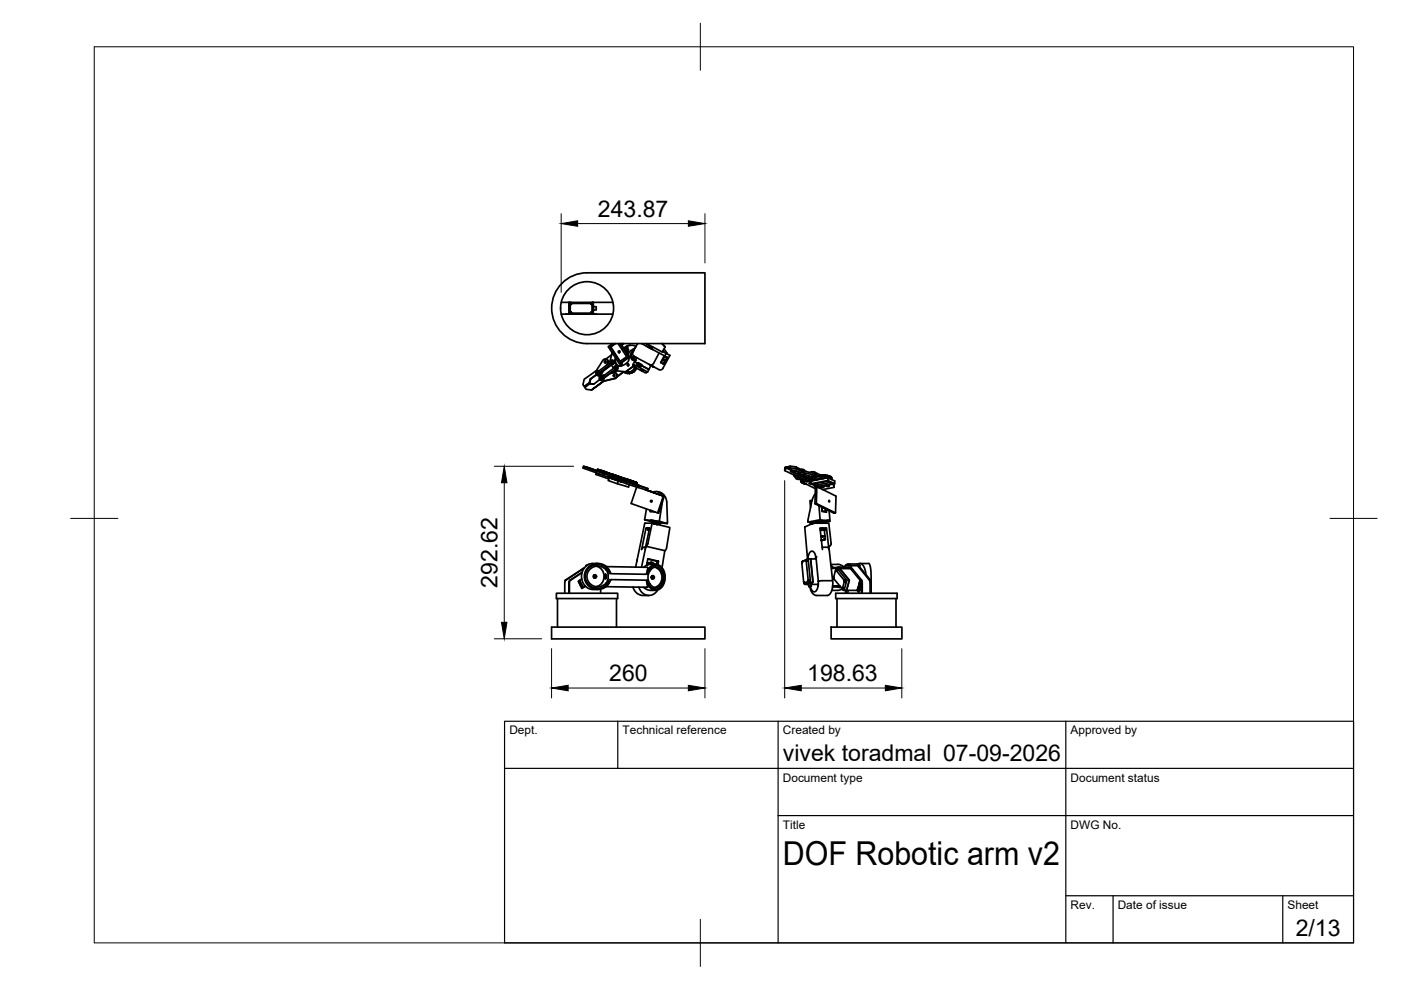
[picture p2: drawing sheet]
<svg xmlns="http://www.w3.org/2000/svg" width="297mm" height="210mm" viewBox="0 0 297 210" stroke-linecap="round" stroke-linejoin="round" font-family="sans-serif">
<defs><g id="words">
<text font-size="7" x="166" y="183.4">DOF Robotic arm v2</text>
<g font-size="4.9">
<text x="126.8" y="45.9">243.87</text>
<text x="105.5" y="124.6" transform="rotate(-90 105.5 124.6)">292.62</text>
<text x="129.2" y="144.4">260</text>
<text x="171.2" y="144.4">198.63</text>
<text x="166" y="161.4">vivek toradmal 07-09-2026</text>
<text x="274.7" y="198.6">2/13</text>
</g>
<g font-size="2.5">
<text x="108" y="155.7">Dept.</text>
<text x="132" y="155.7">Technical reference</text>
<text x="166" y="155.7">Created by</text>
<text x="227" y="155.7">Approved by</text>
<text x="166" y="165.7">Document type</text>
<text x="227" y="165.7">Document status</text>
<text x="166" y="175.7">Title</text>
<text x="227" y="175.7">DWG No.</text>
<text x="227" y="192.7">Rev.</text>
<text x="237" y="192.7">Date of issue</text>
<text x="273" y="192.7">Sheet</text>
</g>
</g></defs>
<!-- layer: Visible -->
<g fill="none" stroke="#000" stroke-width=".36">
<path d="M119.5 59.7a7.5 7.5 0 0 1 5-1.9h25v15h-25a7.5 7.5 0 0 1-7.1-4.8 7.5 7.5 0 0 1 2.1-8.3zM119 64.1h1.6v2.5h-1.6M120 66.6h6.4M120.6 64.1h5.2M120.6 64.9h.1M120.7 65.8h-.1M120.7 64.1l.2 .1M120.7 64.2v2.3M120.7 66.5l.1 .1M120.7 64.1v.1M120.8 64.2l.1 1.9h-.1l-.1 .5M120.8 66.5h.4v-.1h4v.1h.4"/>
<path d="M120.8 64.1h-.1M120.8 66.2h.3l.1 .2h-.3zM120.9 64.3l.1 .2M121 66.2v.2M121 64.2l-.1 .1M121 64.2h.1M121 64.2l.1 .1M121.1 64.2h.1M121.1 66.1v.2M121.1 64.2l.1 .1h4l.2-.1M121.1 66.3v.1M121.1 64.4v.1"/>
<path d="M121.2 66.2v.1M121.2 64.3v.1M121.2 66.4h.1M121.2 64.3l-.2-.1-.2 .1 .1 .2h.2M121.2 64.4l-.3 .2M125.2 64.3v.1M125.2 66.4h.1M125.2 64.4l.3 .2M125.4 64.3l.1 .2 .1-.2M125.4 66.2l.1-.1 .1 .2-.1 .1zM125.5 64.2h.1M125.5 64.2l-.2 .1"/>
<path d="M125.5 64.2l.1 .1M125.5 66.1l-.3 .3M125.6 66.1l.1 .2-.2 .2-.2-.1v-.2M125.6 64.2h.1M125.6 64.5l-.1 .1v1.5l.1 .1M125.6 66.4l.1 .2M125.7 64.1h.1M125.7 64.1l-.1 .1M125.7 64.1v.1M125.7 66.6h.1M125.7 64.9h.1v.9h-.1M125.7 65.8l.1 .8h4.1"/>
<path d="M125.7 64.2v2.4M125.8 65h.6v.7h-.6M126.4 79.5l-1.2 .8M126.5 66.6h-.1M126.7 78.6h.1M126.8 79.5h.1M126.8 78.9l-.1 .2 .1 .1M126.8 78.6h.2M126.9 78.9v.3M126.9 78.7a.42 .42 0 0 0-.6 .2 .42 .42 0 0 0 .4 .6 .42 .42 0 0 0 .4-.5M127 79.7h-.1M127.1 79h.2"/>
<path d="M127.3 79l-.1 .3-.3 .2M127.3 79.4l-.4 .3-.5-.2-1.3 .9 .1-.1-.1 .8M127.5 79.8h.1M127.5 79.6l-.4 .4v.5M127.6 79.8h.2M127.8 76.4l-1.4 2.2-2.5 1.8-.3 1.1 .2 .4 1.3-.8-.2 .1 .2-.8M127.8 76.4a.6 .6 0 0 1 .9-.1 .6 .6 0 0 1 .1 .8l-.2 .4M127.9 78.5l-.6 .9M128.1 78.3l-.6 1.1-.5 .3M128.2 76.2h.2M128.3 79.5l-.8 .1M128.4 76.1a.65 .65 0 0 1 .6 .5 .65 .65 0 0 1-.2 .7"/>
<path d="M128.4 76.9v-.3l-.2 .2 .2 .1M129.3 76.8v.1M129.3 76.8l-.4 .3M129.3 76.7l-.3 .3M129.3 76.9l-2.4 1.8M129.3 76.9a.42 .42 0 0 1 .5-.5 .42 .42 0 0 1 .4 .6 .42 .42 0 0 1-.7 .2M129.5 77.2l-2.4 1.8M129.6 77.3l.5 .8-2.4 1.8a.42 .42 0 0 0-.6 .2 .42 .42 0 0 0 .4 .6 .42 .42 0 0 0 .4-.5M129.6 77.3l-1.5 1.2M129.6 77.3l-2.3 1.7M129.6 77.4l-1.6 1.2M129.7 75.2l-1.3 .9"/>
<path d="M129.7 76.4a.45 .45 0 0 1 .6 .4 .45 .45 0 0 1-.5 .5M129.7 74.9h.1M129.7 74.9l.1 .1M129.8 76.7l-.1 .1 .1 .2M129.8 74.8l-.5 2M129.8 76.7l.1 .2M129.9 72.8l-1 .7 2.4 3.6M129.9 64.1h-4.1l-.1 .8M130 79l-.7 .2M130.1 79a.63 .63 0 0 1 .7 .5 .63 .63 0 0 1-.5 .7M130.1 79a.63 .63 0 0 1 .8 .5 .63 .63 0 0 1-.5 .7l-2.5 .6M130.1 78.1a.42 .42 0 0 1 .5-.5 .42 .42 0 0 1 .3 .6 .42 .42 0 0 1-.6 .2"/>
<path d="M130.2 79.5l-.1 .1 .1 .2M130.3 79.5v.3M130.3 78.4l-2.4 1.8M130.4 78.5l-.9 .7M130.4 78.5l-2.5 1.7M130.4 72.8l-1 .8M130.4 78.6l-.7 .5M130.5 77.6a.45 .45 0 0 1 .5 .4 .45 .45 0 0 1-.5 .5M130.5 72.8l-1 .8 2 3M130.5 76.1l.1 .1M130.6 77.9l-.1 .1 .1 .2M130.6 76l-.1 .6 .1 .5 .3 .4 .6 .1"/>
<path d="M130.6 77.9v.2M130.7 76.1v.1M130.8 78.6l-.5 .4M131 72.8l1.9 2.8-1.5 1.1-2-3.1h.1M131.3 77.1l2-1.4h.2zM131.3 74.4v.3M131.4 74.5v.1M131.4 72.8l1.9 2.9M131.5 77.6h.2M131.6 77.1l.2 .1M131.6 77.5v.1M131.6 72.8l.2 .4"/>
<path d="M131.7 72.8v.2M131.7 77.4h.1M131.8 73.2l.5 .7M131.8 77.4l-.3 .1M131.8 72.8l-.1 .2M131.9 77.2l-.1 .1M131.9 76.8l-.2 .2 .2-.1M132 72.8v.2M132.1 72.8v.2M132.2 78.8l-1.3 1M132.2 72.8l-.4 .4M132.3 73.9l1 1.5"/>
<path d="M132.3 78.8l-1.5 1.1M132.5 78.8v.2M132.5 79h.1M132.6 73.7h.1M132.7 78.8l-.1 .3M132.8 73.5l-.1 .2M132.8 78.8l.1 .4M132.8 78.8l-.2 .3M132.8 78.8h.1M132.9 74.5l.3 .1M132.9 74l.2-.2-.4 .2 .1 .1h.3M132.9 73.7h.2h-.2"/>
<path d="M132.9 74v.1M132.9 74.1h.3h-.1M132.9 79.2h.1M132.9 73.7l.1 .1M132.9 73.7l-.3 .1M132.9 74.9l.3 .1-.1 .1M133 74.3v.2l.3 .1h-.1M133 74.7v.2M133 75l.1 .1M133.1 73.6v.1M133.1 74.1v.1M133.1 75.1h.1"/>
<path d="M133.1 74.2l-.2 .3M133.1 74.2h.1l-.2 .2M133.2 75.2h.1M133.1 78.9l-.1 .3 .2-.3M133.1 78.9l.4 .3M133.2 74.7l-.3 .1M133.2 74.7h.1l-.4 .1M133.2 74.6v.1M133.2 77.2l-.1 .2 .1 .1M133.2 74.1v.1M133.2 75v.1M133.2 75.9h.1"/>
<path d="M133.3 77.2v.3M133.3 75.4l.2 .3M133.3 75.9h.1M133.3 74.6v.1M133.3 75.8v.6l-.3 .4-.8 .6-.7 .2-.5-.1-.5-.4-.1-.7 .1-.5M133.6 79.2h-.2M133.6 78.8l.3 .3M133.6 78.9l-.1 .3M133.6 78.8l-.1 .1v.3M133.6 78.8h.1M133.6 73.2l-.8 .3-.4 .5M133.9 78.8v.3"/>
<path d="M133.9 79.1h-.1M133.9 75.7v.1M133.9 75.7h.3h-.2M134 78.7l.2 .2M134 75.7h.1M134 78.7h-.1M134 78.7v.4h-.1M134 78.7h.1M134 79.1h-.1M134 75.7v.1M134.2 78.5l.1 .4 .1-.1-.1-.3M134.2 74.7a.62 .62 0 0 0 .2 .8"/>
<path d="M134.2 76.3l.5 .1M134.2 78.5l.4 .1M134.2 78.9h.1M134.2 77.3l.4 .3-.1 .2 1.3 .7 .1-.2 .5 .1M134.2 77.4l.3 .3M134.3 77.3l2.1 1.1M134.3 77.4h-.1M134.3 76.3l.4 .1M134.3 76.3h.1M134.3 78.5h.1M134.3 77.6l-1.7 1.2-2.2-.2-.1-.1M134.3 77.7l-1.7 1.1"/>
<path d="M134.3 77.6l.2 .2M134.3 74.4l-.5 .6 .1 .9M134.4 76.3h.1M134.4 74.3a1.09 1.09 0 0 0-.5 1.6M134.4 78.8l-.2 .1M134.4 75.5l-.6 .5 .2 .3 .8-.6M134.5 77.7h.1M134.5 78.1l-.1 .2 .3 .2-.1-.3M134.5 76.7l.7 .4M134.5 76.7l-.2 .6M134.6 77.6h-.1M134.6 78.2h.1"/>
<path d="M134.6 77.9l.3 .2M134.6 78.5v.1M134.6 77.9h.1M134.7 76.3v.1M134.7 73.7l-1.2 .9-.2 .3v.5M134.7 76.4h.1M134.7 78.5l-.1 .1M134.7 76.3h-.2M134.8 73.5l-.3-.2-1-.1-.8 .3-.4 .4M134.8 76.2l-.8 .1M134.9 78.1l-.1 .1M134.9 78v.1"/>
<path d="M135 78.1h-.5M135 75.8l-.5 .9M135.1 77.2l-.1 .2 .8 .5 .3-.6-.3 .5M135.1 77.4l.5 .2M135.1 77.2h.5l.1 .3-.5-.1zM135.2 77.1l.1-.2 .7 .4M135.2 72.8l-1 1.9M135.3 77.1l.5 .1M135.8 77.2l.1 .3-.3 .1M135.8 78.5l.3 .2M135.9 78.4h.1M135.9 78.4l.2 .1"/>
<path d="M136 77.5l.6 .3M136 72.8l4.9 2.7 .4-.5M136.1 78.5l.1 .1M136.2 78.5h.1M136.2 78.5h.2l-.3 .2 .7 .4 .5-.2M136.4 78.3v.1M136.4 78.4l.9 .5M136.6 77.8l1 .5M136.9 79h.1M137.1 78.9l-.1 .1M137.1 72.8l3.3 1.8 .6-1.1M137.2 73.4l1.1 .7"/>
<path d="M137.2 73.4v.1M137.2 72.9l-.2 .4M137.3 78.9h.1M137.6 73.4l-.1 .2M137.6 73.4l-.1 .2zM137.6 78.3l-.3 .6M137.6 73.1l-.1 .2 .5 .3 .3 .2 .1-.3M137.6 73.4l-.1 .2 .1-.2M137.7 73.4l-.1 .2M137.7 73.4l-.1 .3M137.7 73.5l-.1 .2 .1-.2M137.7 77.3l2 1.1"/>
<path d="M137.7 77.3h.1M137.8 73.7l.1-.1-.1 .2M137.8 73.5l-.1 .2M137.8 73.5l-.1 .2 .2-.2M138 73.6l-.1 .2M138 73.9l.1-.2-.1 .2M138 73.6l-.1 .2 .1-.2M138.1 73.6l-.1 .2 .1-.1M138.1 73.9l.1-.2-.1 .2M138.2 73.7l-.2 .2M138.2 73.7l-.1 .2M138.3 77.6l.1 .2"/>
<path d="M138.5 77.7h.1M138.6 77.8l-.6-.3-.4 .8M139.7 74.8l-1.1 2.3-.5 .3-.4-.1-3.3-1.8M140.1 76.8l.5 .3M140.3 72.8l.7 .7zM140.5 74.5l1.5 .8-1.4 2.8a.61 .61 0 0 1-.9 .3M140.6 74.3l.2 .4M140.7 77.1h-.1M140.8 75.5l.8 .4-.8 1.4-.7-.5M140.8 73.9l.6 .9M140.8 77.1h-.2M140.8 75.5l.6 .3"/>
<path d="M140.8 75.5l-.7 1.4M140.8 75.5l-.7 1.3M140.8 76.3l-.1 .1M140.9 76.2l-.1 .1v.2M140.9 76.2l-.1 .3M141 76.3l-.2-.1-.1 .2 .3 .2M141 76.4h.1M141 76.6l-.2 .5zM141 76.4v.1M141.1 76.5l-.1 .1M141.1 76.4v.1M141.3 75.7l-.2 .7 .3-.5"/>
<path d="M141.4 74.8h.1M141.4 74.8v.2M141.4 75.8v.1M123.7 98.8l2.9 1.1M124 99l2.6 .9-.2 .3-2.5-.9zM124 99l-.3-.2-.1 .4 .3 .1M124.9 81.2l-1.1 .7M125.2 99.4l-1.1-.4 2.5 .8-.6-.2M125.2 99.3l.8 .3M125.4 82.7l2.6-1.9zM125.9 81.4h-.8l-1.1 .8 .3 .3 1.1 .2M126.6 99.9l1.8 .7"/>
<path d="M126.7 99.5l-.1 .4M126.9 99.6l.4 .1zM127.1 80.5l-1.2 1-.8-.1M127.3 99.7l3.2 1.2-3.6-1.3-.2-.1 .6 .2-.1 .4-.6-.2M127.4 99.7l3.9 1.4zM127.4 99.7v.1M127.6 80.7h.1M127.6 80.1l-.1 .1 .1 .2M127.6 80.1v.3M127.7 99.8l.3 .1zM128.1 80.2l-.1 .3-.3 .2M166.4 99.8l.1-.8-.1 .8 2 1.1"/>
<path d="M166.5 99h.4v.3l-.4 .1M166.9 99.3l.8 .4v-.1M166.9 99l.2 .1M167.5 99.2l1.2 .1M167.5 98.8l-.4 .1v.4l.8 .4 .8 .1 .9 .4-.2 .1 .2 .2M167.7 99.6l.8 .4v.4l-.9-.4 .1-.3M168.4 99.9v.1M168.7 99l1.8 .9v.3l-1.8-.9zM168.7 99l-1.2-.2v.4l-.4 .1M168.7 99.7l-.3 .2M169.8 99.5l.6 .1 .1 .3M170.5 99.8l.5 .2"/>
<path d="M170.5 99.9l2.4 .7M124.8 119.7l-.6 .2h.2M126.2 119.5l.5 .2M126.7 119.7h-1.2M126.7 119.5a2.82 2.82 0 0 0-3.4 2.7 2.82 2.82 0 0 0 3.4 2.8M126.9 100.8l2.2 .8M127 100.5l-.1 .3-.6-.2 .1-.4 2.4 .9 .2-.3M127.2 100.1l.8 .3M127.9 100.4l1.8 .6M128.1 100l-.2 .4M128.4 100.1l.3 .2zM128.9 101l.4 .2"/>
<path d="M129.2 101.3l2.6 .9zM129.2 101.3l-.3 .6 2 .7 .2-.6M129.4 100.9l-.1 .3M129.4 101.3v.1M129.7 101h.1M129.7 101l.1 .1M129.8 101.1h.1M129.8 100.7h.1M129.9 100.7l.2 .1M129.9 100.7h.1M129.9 100.7h.1l-1.9-.7 2.6 .9M129.9 100.7l.4 .1z"/>
<path d="M129.9 100.6h.1M129.9 101.1l.1 .1M129.9 101.1v.4l-.6-.3M130 101.2h.2M130 100.8h.1M130 100.8l-.2-.1-.1 .3M130.1 100.8h.1M130.1 100.8l-.2-.1-.1 .4M130.2 100.8l-.3-.1-.1 .4M130.2 100.8h.1M130.2 100.8h-.2l-.1 .3M130.2 101.2l.1 .1"/>
<path d="M130.2 100.7l.4 .1zM130.3 101.3l.2 .1M130.3 100.9h.1M130.3 100.9l-.2-.1-.1 .4M130.4 100.9l-.2 .4M130.5 100.8h.1M130.5 100.9h.1M130.5 101.4h.1M130.6 101.4h.1M130.6 101.4l.4 .1M130.7 100.9l.3 .1zM130.7 100.9l.3 .1"/>
<path d="M130.7 101l-.1 .4M130.7 101h.1M130.7 100.9h.1M130.8 101l-.4-.1-.1 .4M130.9 102.6l2.4 .7 .1-.5M131 101.5h.1M131 101.5l.1 .1M131 101h.1M131 101l.1 .1M131.1 101.6h.1M131.1 101.1l-.1 .4M131.1 101.1l-.3-.1-.2 .4"/>
<path d="M131.1 101.2h.1M131.1 101.1h.2M131.2 101.6h.1M131.3 101.1l.1 .1M131.3 101.1h.1M131.3 101.6l.1 .1M131.4 101.2h.1M131.4 101.2l.3 .1zM131.4 101.2l.5 .1M131.4 101.7h.1M131.4 101.3h.1M131.5 101.3l-.1 .4"/>
<path d="M131.5 101.3l-.2 .3M131.5 101.3l-.3-.1-.1 .4M131.5 101.7h.1M131.5 101.3h.1M131.6 101.7l.3 .1M131.7 101.3h.1M131.7 101.2h-.1M131.7 101.3h.2M131.7 101.2l.2 .1M131.7 101.2h.1M131.7 101.4l-.2 .3M131.7 101.4l-.1 .3"/>
<path d="M131.7 101.2v.1M131.7 101.4h.1M131.7 101.2l-1.8-.6 2.6 .9M131.8 101.3h.1M131.8 101.3l.2 .1M131.8 101.3l.3 .1M131.8 102.2l4.9 1.6M131.8 101.4h.1M131.8 101.4l.2 .1-.1 .3M131.9 101.3h.1M131.9 101.8l.1 .1M131.9 101.3l.1 .1"/>
<path d="M132 101.3h.1M132 101.8l.9 .4M132 101.8l.1 .1M132 101.5h.1M132 101.4h.1M132.1 101.5h.1M132.1 101.5l-.1 .3M132.1 101.4l.3 .1M132.1 101.4h.1M132.1 101.5l.3 .1-.1 .4-.2-.1M132.2 101.4l.1 .1M132.3 102h.1"/>
<path d="M132.4 101.5h.1M132.4 102l.3 .1M132.4 102h.1M132.4 101.6h.1M132.4 101.5l.2 .1M132.4 101.5l.3 .1M132.5 101.6h-.1v.4M132.5 101.6l.3 .1-.1 .4M132.6 101.5h.1M132.6 101.6h.1M132.7 102.1h.1M132.7 101.6l.3 .1"/>
<path d="M132.7 101.5l.3 .1M132.7 101.6h.1M132.7 102.1l2.2 .7-1.5-.5M132.7 102.1l.2 .1M132.7 101.6l.1 .1M132.7 101.7h.1l-.1 .4M132.7 101.7h.1M132.8 101.7h-.1M132.8 101.6h.1M132.8 101.6l-.1 .1M132.8 102.5l.1-.3 2.4 .8M132.8 101.7h.1"/>
<path d="M132.8 101.7l.3 .1-.2 .4M132.8 101.7h.2M132.9 101.7h.1M132.9 101.7l.2 .1M132.9 101.7l.1 .1M132.9 101.7l.2 .1-.1 .4h.1M132.9 102.2h.1M132.9 101.7l.3 .1M133 101.7h.1M133 101.7l.1 .1M133 101.8h.2l-.1 .4M133 101.8h.1"/>
<path d="M133 101.6h.1M133 101.7l.1 .1zM133 101.6l.1 .1M133 101.8h.2M133.1 101.8h.2M133.1 101.8h.2l-.1 .4M133.1 101.8h.1M133.1 102.2h.1M133.1 101.7l.5 .1M133.2 101.8h.1M133.2 101.7l.4 .2zM133.3 101.8h.1"/>
<path d="M133.3 102.2h.1M133.4 101.8l-.2 .4M133.4 101.8l.1 .1M133.4 102.2l-.1 .1M133.4 102.2l.1 .1M133.5 101.9h.1M133.5 101.9v.4M133.5 102.3h.1M133.6 102.3h.1M133.6 101.8l.4 .2M133.6 101.8h.1M133.6 101.9l.2 .1-.2 .3"/>
<path d="M133.7 102.3l.1 .1M133.8 102h.1M133.8 102l-.2 .3M133.9 102.4l1.9 .7-1.1-.4M133.9 102h.1M133.9 102l.2 .1-.2 .3h-.1M134 102.4l.1 .1M134 102h.1M134 102.5h.1M134.1 102.4v.1M134.1 102.5l.2 .1M134.1 102l.2 .1"/>
<path d="M134.2 102.1l-.2 .4M134.2 102.1l.3 .1-.2 .4M134.2 102.1h-.1l-.1 .4M134.3 102.1h.1M134.3 102.1l.2 .1M134.4 102.6h.1M134.4 102.2l.4 .1-.2 .4-.2-.1M134.4 102.1l.3 .1M134.5 102.2h.1M134.6 102.2h.1M134.5 102.2l-.1 .4M134.6 102.2l.2 .1"/>
<path d="M134.6 102.2l.1 .1M134.7 102.7h.1M134.7 102.3l.3 .1-.1 .3M134.7 102.2l.2 .1M134.7 102.3h.1l-.1 .4M134.7 102.7h.2M134.8 102.2v.1M134.8 102.3h.1M134.8 102.3h.2M134.8 102.3l.3 .1M134.8 102.3l.2 .1-.1 .3M134.9 102.3l.2 .1-.1 .3"/>
<path d="M134.9 102.7h.1M134.9 102.3h.1M135 103.3l-1.2 3.5 5.6 1.9 .2 .1 1.2-3.5M135 102.7l2.4 .9-.1 .4-.4-.1M135 102.4h.1M135 102.7h.1M135.1 102.4h.1M135.1 102.4l-.2-.1 .2 .1-.1 .3M135.1 118.7v.2M135.1 118.7l-.1 .2M135.1 103.3l.2-.3 2.1 .6M136.7 110.2l1.3 .1"/>
<path d="M136.7 110.2l1.4 .4M136.7 103.8l4.1 1.5zM136.9 116a.65 .65 0 0 0-.9 .5M137 115.8l.4-.6 .9-4.3h-1.6l-1.9 9.3M137 112l-1 4.5M137.1 107.9l-.4 2.3M137.2 119.3h.1M137.3 112h-.3h.7l-.9 4.5M137.3 112h.3l-.1 .3h-.2l.3 .1M137.3 112l-.1 .3M137.4 118.5l1.9 .5M137.4 119.4l-.1 .4"/>
<path d="M137.5 112.3h.1M137.6 112h.1M137.7 112l-.1 .3M137.8 119.4l.5-.2 .4 .4M137.8 108.2v.3l1.1 .1M137.8 104.2l.3 .1M138 104.2h.1M138 108.2v.3M138 110.4l1.3 .4 .1-.2M138 119.7h1l-1.7-.4-.1 .5M138 119.6l-.8 .2-.7 .4M138.1 104.2l.1 .1"/>
<path d="M138.1 108.3l.4 .1M138.1 110.5v.2M138.1 119.2l-.4 .2M138.1 110.5h.2zM138.2 106.2v.2M138.2 110.7h.2zM138.2 110.5h.2zM138.3 110.9l3.7 .9-.7 4.3-.4 .6M138.3 110.5l.2 .1zM138.4 104.4a1.37 1.37 0 0 1 2 .7M138.4 110.6h.2zM138.5 119.7l-1.1-.3 1.1 .3"/>
<path d="M138.5 110.7h.1zM138.5 110.3l1.5 .4v.4M138.5 110.3h-.5v.2l.6 .2h-.5l.5 .1M138.5 110.6h.2zM138.6 119.7l.4 .2h-.8M138.6 111l.8 .1h-.1M138.6 110.7v.3M138.6 110.7l.9 .1M138.6 110.7h.2zM138.7 110.4l1.1 .1M138.7 111h.1M138.7 110.7h.2z"/>
<path d="M138.8 111h.1M138.8 111.1h.1M138.8 111l-.1 .1M138.9 111l-.1 .1M138.9 111h.1M139 111.1h.1M139 111v.1M139 111h.1M139.1 111h.1M139.1 111.1h.1M139.2 111.1v.1M139.2 111.1h.1"/>
<path d="M139.3 111.1h.1M139.3 111.1v.1M139.3 119.1l-.1 .6M139.3 119.1l.3-.1-2.2-.5-.3 1.4M139.3 110.8l.7 .1-.5-.1-.1 .3M139.4 104.2a2.21 2.21 0 0 1 2 2.3l.1 4.5-1.5-.1M139.4 111h.1M139.5 110.8h.1zM139.5 110.9h.1M139.5 110.9l.5 .1h-.5M139.5 110.9l.1 .1zM139.6 111h.1z"/>
<path d="M139.6 119l-.1 .8M139.7 110.9h.1zM139.7 111l.1 .1zM140 110.9h.1M140.4 106.4l-.6 4.1 1.7 .5M140.6 105.2l-1.2 3.5M168.4 100.6v.3M168.4 100.6l.8-.1v.5M168.5 101l.4 .6 1 .1M168.5 100.4h.4a.69 .69 0 0 1 .8 .5M168.5 100l.9 .2M168.6 100.9h.4z"/>
<path d="M169.2 100.7l1.8 .8M169.2 101.5h.4zM169.3 100v.1M169.4 100.1v.2M169.6 100.7v-.4l.4-.1 .5 .2-.1 .3M169.8 100.7h.4zM169.9 102.1l.3 .1M169.9 102l.3 .1M169.9 101.8v.3M169.9 101.7v.3M169.9 102h.3M169.9 101.6l.4 .2-.1 .2"/>
<path d="M169.9 102h.1M169.9 102.2v.1M169.9 102.3h.1M170 101.6l-.1 .4M170 102.3h.3M170 119.4l.5 4M170 119.4h.1M170 101.7v.2l.2 .1M170 101.1l-.1-.2 .7 .3M170.1 101.8l-.1 .1M170.1 101.8l.2 .1M170.1 119.3h.1"/>
<path d="M170.1 101.7v.1M170.1 119.2v.1M170.1 119.2h.1M170.1 119.1v.2M170.1 119.1l-.1 .3M170.1 119.1h.1M170.2 102.4h.3M170.2 102.3l.2 .1M170.2 119l-.1 .1M170.2 102.1h-.3M170.2 102.1h.1M170.2 102.2l-.3 .1"/>
<path d="M170.2 119h.1M170.2 102v.3M170.2 102h.1M170.4 100.8l1.7 .8M170.4 100.8l-.3-.2-.5 .1 2.4 1.2 .7-.1-.5-.2M170.4 101.8l-.2 .5 2.7 1.3M170.4 100.5l1.8 .8M170.5 102.4v.2M170.5 100.2l2.4 .7-.6 .2-.9-.1M170.6 101.9v.1M170.6 102.5l-.1 .1M170.6 111.8l.6 6.8-1.1 .5 .2-.1h-.1"/>
<path d="M170.7 111.7l-.1 .1M170.7 102.5l-.2 .1M170.7 101.2l-.2 .1M170.8 118.8h.1M170.8 118.8l.2 .2M170.9 102.7h.1M170.9 102h.3zM171 101.5v.4l-1.8-.9-.1-.2-.7 .1 2.2 1M171 118.8v.1M171 101.5l.4 .1 .1 .4 .4 .4M171 101.9l.5 .2h-.6l-.2-.2M171 118.9v.1"/>
<path d="M171 118.7v.1v-.1M171 118.7h.1M171 119h.1M171.1 118.8h.1M171.1 119h-.1M171.1 118.8v.2M171.2 119v-.3l-.1-.1-.1 .4M171.2 118.9l-.3 .1 .4 4h.3v.1M171.3 118.4v.1M171.3 101.4l-.4 .1M171.3 118.5l-.1 .2M171.3 118.5l-1.1 .5"/>
<path d="M171.3 118.5h1.7M171.3 118.5l.5 4.9M171.3 118.5h.1M171.5 100.9h.1M171.5 102.5h.4zM171.6 101.8l.4 .2M171.6 101h.1M171.8 101.7h.1M171.8 101.7l-.3 .1M171.8 101.7v.1M171.8 100.2h.1M171.8 100.2l.4-.2 .5 .1 1.3 .6v.4v-.4"/>
<path d="M171.9 118.5l.5 4.8-.4 .3M171.9 111h.2zM172.1 101.8h.3zM172.1 111.1l-1.4 .6M172.1 100.9h.4zM172.2 106.1l-.5 .1 .2 1.4M172.2 111h.1zM172.2 101.3l-.1 .3M172.2 101.3l.4 .1 .1 .4 .6-.1M172.2 101.2l2.3 .3M172.2 101.2l-.1 .1M172.2 101.1v.1"/>
<path d="M172.3 101.9l-.3 .1-.1 .6 1.5 .7 3.6-.7M172.5 111h.1M172.6 110.9h.2zM172.7 101.7h.6M172.7 101.7l.4 .1M172.7 102.9v.2l.2 .2M172.8 106.8h.3l4 1.9-.3 .1zM172.9 104.7l-.6 1-1 4.7v.3l.8 .1M172.9 117.7l.1 .6M172.9 110.9h.1zM172.9 117.7a.79 .79 0 0 0-.9-.8 1.81 1.81 0 0 0-.7 1.5M172.9 103.2h.3l.5 .2"/>
<path d="M172.9 103.2l-.1 3.6M172.9 118.3v.2M172.9 101.8h.1M172.9 100.9v-.3l1 .5M172.9 101l1.6 .1M172.9 101.7v.1M172.9 101.8h-.2M173 110.9h2.7l.5 4.3M173 101.7h-.3M173 101.6v.1M173 118.1l-.1 .2M173 118v.1"/>
<path d="M173 118.3l.5 4.9M173.1 110.5v.2M173.1 110.9l.1-.1zM173.1 110.6l-1.3 .3v.2M173.2 103.2l-.1 3.6M173.2 110.8v.1M173.2 110.7h.2zM173.3 110.8l-1.5 .2 1.4-.1M173.3 110.8h.1M173.3 110.8h-.1M173.4 110.7h.1zM173.4 102.8v.3l-1-.5 3.1-.6 1 .5-3.1 .6"/>
<path d="M173.6 107.2l.3 3M173.7 103.4l.7 .4M173.7 110.7h-.6l.2 .1M173.7 110.5v.2l2.1-.2-1.7 .3h.1M173.9 112h.4l.1 .3h-.5M173.9 110.2l1 .2M173.9 110.2l-2.6 .5M173.9 112.4l.9 .1M174.1 110.7l-.8 .1M174.1 110.7v.2M174.1 101l.1 .1M174.1 101l-.1 .1"/>
<path d="M174.1 114.5h.1M174.1 110.7h.2zM174.1 100.7h-.1M174.2 113.7l-.1 .1h.4M174.2 107.5l.1 1 1 .1-.1-.6M174.2 114.5h.1M174.2 113.7h-.1M174.2 110.8l-.1 .1M174.2 110.8h.1M174.2 113.8h.1M174.3 114.5h-.1M174.3 114.5h.1"/>
<path d="M174.3 107.6h.2h-.2M174.3 113.7h.1M174.3 107.6h.1M174.3 107.6l.1 .7 .6 .1M174.3 112.3l-.1 .1 .3-.1M174.3 110.7h.2zM174.3 113.8h.1M174.4 112h.1M174.4 114.5h-.2M174.4 114.4v.1M174.4 112.3h-.1M174.4 100.8h.1"/>
<path d="M174.4 100.8v.3l.1-.1M174.4 100.8l.1-.1v.3M174.4 112l.1 .3M174.4 112.1h.1M174.4 100.8l-.3-.1v.3M174.4 103.8l2.8 1.4-.1 3.5M174.4 113.7h.1M174.5 113.8h.1M174.5 112v.3h.6l-.3 .2M174.5 113.7h.4M174.5 113.8h-.1M174.5 101h.1"/>
<path d="M174.5 101.5l1.1-.2 1.4 .7v.6l-1.4-.7M174.5 101.5l-1.2 .2M174.5 100.7h.1M174.6 110.6h.1zM174.6 101l.1 .1M174.6 101v-.3v.4M174.6 114.4h.3zM174.6 102.2h-.3M174.6 114.4h.1M174.7 100.8l.3-.1v.4M174.7 114.4h.1M174.7 103l-.1 .3-.9 .1"/>
<path d="M174.8 114.4h-.1M174.8 112.5l.1 1.2M174.8 110.6h.2zM174.9 113.7l.1 .7-.8 .3M175 101.1l-.3 .1M175 101.1h.1M175 107.9v.5M175 100.7h.1M175 101.4l-.5-.3v.4M175 110.5h.2zM175 112h.2l.5 4.5-.2-.5h-1.2M175 112h-.6"/>
<path d="M175 112l.1 .3M175 101.2h.2M175.1 107.9v.7M175.1 101.1v-.4l-.1 .5M175.1 100.8h.3v.3M175.2 112h-1.3l.5 4.5M175.3 110.5h.1zM175.4 101.1l.1 .1M175.4 101.1l-.2 .1M175.4 100.8l.1 .4M175.5 110.5h.1zM175.5 101.2l-.1 .1"/>
<path d="M175.5 100.9h.3v.4M175.5 100.9h.1M175.6 101.3v.6l-3.7 .7M175.7 106.1h.2l-.1 .3zM175.7 115.8l.8 7.3h-2.4l-.6 .2M175.8 101.3h-.4M175.8 101.2l.1 .1M175.8 108.3l.2 2.2-1.8 .4M175.8 101.4h.3M175.8 100.9l.1 .4M175.9 102.8l-.1 .2-.2 .2-.6-.3M175.9 101.3h-.2"/>
<path d="M175.9 101h.2v.4M175.9 115.8l-.2 .1M176 110.5l-.3-.2-2.6 .2M176 102.3l-2.6 .5-.5-.3M176 101.5h.3M176.1 101.4h.1M176.1 101v.4M176.1 101.4l-.2 .1M176.1 101.1l.2 .1v.3M176.1 119.7h1.5M176.2 119.8l.4 .5M176.2 115.2l-.2 .5-.3 .1"/>
<path d="M176.3 101.5l-.2 .1M176.3 101.2v.5v-.4M176.3 101.2h.1M176.3 101.3h.1M176.6 102.6l.2 .7-2.4 .5M176.7 102.6l.1 .7M177.6 119.6l.7 .2 .6 .4M179.8 119.8h.5M179.8 119.6h1.9M181.7 119.6l.6 .3M181.8 119.9l.2 .3M181.9 119.6a1.01 1.01 0 0 1 1.4 .9l.3 1.3"/>
<path d="M182.3 119.5h1.9a6.3 6.3 0 0 1 .5 3.7M116.9 133h32.6v2.5h-32.6zM118 125.8h13v1.1h-13zM118.2 126.9v6.1M122.7 123.2l.1 .1M122.8 123.3l-.1 .2M122.8 123.3h.1M122.8 123.1l.7 1.4M122.9 123.3l.4 .9M122.9 123.3v.5l.5 .4M122.9 123l.7 1.5M123 124.1l.2 .1"/>
<path d="M123.2 124.2l.2 .4M123.2 124.2h.1M123.3 122.8l-.7 .4 .8 1.6 .7-.5M123.4 121.4l-2.5 1.7-.2 .4v2.3M123.4 121.3l-2.7 1.8-.1 .4v2.3M123.7 120.5l-3.8 2.6M123.8 120.5l-3.9 2.6-.2 .4v2.3M124 124.2l-.7 .5M124.1 124.2l-.8 .5M125.5 124.7h1.2l-.5 .2M125.8 122.1v.2v-.2M125.9 122l.1 .2-.1 .3"/>
<path d="M125.9 121.9a.3 .3 0 0 1 .2 .3 .3 .3 0 0 1-.2 .3M126 121.9a.39 .39 0 0 1 0 .7M126.4 120.1a2.25 2.25 0 0 1 1.7 2.1 2.25 2.25 0 0 1-1.7 2.2M127.3 124.9v.9M128.2 121.8h.3l.1 .4-.2 .6-.2-.3zM128.2 120.2l.9 .6M128.3 122l.2 .3-.2 .2v-.5h.3M128.3 122.5h.3M128.4 124.2h.1M128.5 123.7l-.1 .4M128.5 120.4a2.59 2.59 0 0 0-3.6 0 2.59 2.59 0 0 0-.1 3.6 2.59 2.59 0 0 0 3.7 .1M128.5 120.4v.4a2.27 2.27 0 0 0-3.3-.3 2.27 2.27 0 0 0-.1 3.4 2.27 2.27 0 0 0 3.4-.2"/>
<path d="M128.5 120.4h.1M128.5 124.4l8.5 .1M128.5 120.8a2.41 2.41 0 0 1 0 2.9M128.5 120.4l.7 1.2M128.6 120.1l8.8 .3-.3 1.4-7.6-.2-.4-.8M129.1 123.7l-.9 .6M129.1 123.7l.4-.8 7.6 .1 .1 .8M129.1 120.8a2.81 2.81 0 0 0-4.2-.7 2.81 2.81 0 0 0-.1 4.2 2.81 2.81 0 0 0 4.3-.6M129.2 122.9l-.7 1.2M130.7 126.9v6.1M134.2 124.5l.4 .8 .5 .6 .9 .3 1.6 .1M135.5 124.5a2.13 2.13 0 0 0 1.7 1.7 2.13 2.13 0 0 0 2.2-1.1"/>
<path d="M136 120.3l.9-4.5 4 .9-.5 3.7M136.4 124.5l.9 .6 1.7 .1M137 124.5h.1M137.2 123.8l.1 .6-.3 .1M137.4 124.1l-.2-1.1 .6 1.3M137.4 120.7l-.2 1.1 .1-.4a1.75 1.75 0 0 1 2.7-1.1 3 3 0 0 1-.5 4.5 1.41 1.41 0 0 1-1.7-.5M137.7 120.3l-.4 .6M137.7 120.3a1.72 1.72 0 0 1 1.8-.6 1.72 1.72 0 0 1 1.3 1.3 3.1 3.1 0 0 1-1.2 4 2 2 0 0 1-2.4-1.2M137.9 120.5v.5M137.9 121a2.41 2.41 0 0 0-.1 2.8v.5M137.9 121a1.36 1.36 0 0 1 1.4-.8 1.36 1.36 0 0 1 1.1 1.2 2.35 2.35 0 0 1-1.2 3.2 1.38 1.38 0 0 1-1.4-.8M138.1 122.3v.2"/>
<path d="M138.2 122.2l.1 .2-.1 .3M138.2 124.9h.8M138.2 122.1a.3 .3 0 0 1 .2 .3 .3 .3 0 0 1-.2 .3M138.3 122.1a.39 .39 0 0 1 0 .6M138.8 120.3a2.25 2.25 0 0 1 1.6 2.1 2.25 2.25 0 0 1-1.6 2.2M139 124.9l-.4 .2M170.4 123.4l.1 .2M170.5 123.6h.1M170.5 123.5l.1 .3 .2-.1M170.6 123.6v.2M170.6 123.6v.1M170.6 123.8h.1"/>
<path d="M170.6 123.8v.1M170.7 123.9h.7M171.2 123.3h.1M171.3 123l-.1 .3M171.4 123.8l.1 .6M171.5 123.2h.1M171.4 123.1h.3l-.1 .3h-.2zM171.4 123.3l.1 .1M171.4 123.8l.6-.1v.6M171.5 123.1v.1M171.5 123.4h.1M171.5 123.1h-.1"/>
<path d="M171.5 123.3v.1M171.5 123.4l-.3-.1-.7 .3 .3 .2M171.5 123.2v.2M171.6 123.6l-.4 .1 .2 .2M171.6 123.7h.6l-.1-.1h-.5l-.3 .3M171.6 123h-.1M171.6 123.4h.2M171.7 123.3v.1M171.8 123.4h.1M171.8 123.4l-1.1 .5M172 124.3l-.5 .1h.4M172 124.3l-.2 .1"/>
<path d="M172 123.9h1.5v.2M172.2 123.7l-.2 .1M173.4 123.9v.1M173.4 124l.1 .3M173.5 123.9h.1M173.5 123.2h.1M173.5 123.2v.6a1.73 1.73 0 0 1-.9 1.7 1.17 1.17 0 0 1-.8-1.1M176.2 133h15v2.5h-15zM176.4 125.2h1.2M176.5 120.5h.1M176.5 124.3l.1 .2M176.5 123.1a3.4 3.4 0 0 1-.8 3.1l-2.6 .1-.5-.2-.6-.6-.3-1.1"/>
<path d="M176.6 120.3l-.1 .2h2.4M176.6 120.3h.9M176.6 124.5l-.1 .1M176.6 124.5h1.7M176.6 120.3l.1 .2M176.7 124.3l-.1 .2M176.8 122.5h.1M176.8 122.7h.1M176.8 122.6v.1zM176.8 122.4l.1 .4M176.8 122.7l1.8 2.1-1 .4M177.1 121v.1"/>
<path d="M177.2 125.8h13v1.1h-13zM177.2 120.9h.1M177.2 121l-.4 1.4v.3M177.2 120.8l.1 .1M177.2 120.8h.1M177.3 121h.1M177.3 120.8h.1M177.3 120.9h.1M177.3 120.8v.1zM177.3 120.8v.1M177.4 120.6l.1 .2-.2 .2 1.6 2 .3-.2 .2 .3M177.5 126.9v6.1"/>
<path d="M177.5 120.8l-.2-.1v.3h-.2M177.5 120.6l2 2.4-.5 2.1M177.5 124.4l.7 .1M177.5 120.5l-.1 .2M177.8 120.3h-.3M177.8 120.3l.8 .2M177.9 120.3h-.4M178 120.5h.1M178.1 120.6l2 2.4-.6 2.1M178.1 124.3h-1.5M178.6 124.8h.1M178.6 124.9h.1"/>
<path d="M178.6 124.9v.1M178.6 124.8v.1M178.6 124.6v.1M178.6 124.7v.3h.2M178.7 124.6l-.2 .1M178.7 124.8l-.1 .1M178.7 124.7h.1M178.7 124.7l-.1 .3M178.8 125l.1 .2h2.8l.4 .3 .1-.3M178.8 120.5a.99 .99 0 0 1 1.3-.8l.3 .2h1.9l-.1 .3 2.4 2.9 .1 2.7M178.9 124.7l-.1 .3M178.9 125.2h.1"/>
<path d="M178.9 123h.1M179 123v.3M179 125.1l-.1 .1M179 123.3v.1M179 120.2l-1.2 .1M179 120.5a.82 .82 0 0 1 1.1-.6l2.6 3.2 .1 2.7M179 123.1h.1M179.1 123v.1M179.1 123.2v.1M179.1 123.1h.1M179.1 123.2h.1M179.1 123h.1"/>
<path d="M179.2 123.2l-.1 .1M179.2 123v.2M179.2 123h.1M179.2 123.3v.1M179.2 123.2h.1M179.2 123l-.2 .1M179.2 122.8v.2M179.2 123.4h.1M179.2 122.9v.4M179.3 125.2v.6M179.3 120.5l.2-.2h.5l2.6 3v2.5M179.5 125.2v.6"/>
<path d="M179.5 123l-.2 .4h-.3l-.4 1.3h.3l-.1 .4M179.8 125.2v.6M179.8 120.5h.2M179.9 120.3l-.3 .2M179.9 120.3v.2M180 120.5h-.1M180.1 120.3l.2 .2h-2.8M182 120.2l2.3 2.8M182.1 125.6h.1M182.1 124.4h.1M182.2 123.8l-.2 .7M182.2 124l-.2 .4"/>
<path d="M182.3 124.9l-.2-.1v.3M182.3 124.5h-.4l-.2 .7M182.3 124.9l-.2-.2-.1 .4 .3 .1M182.3 124.9v.1M182.3 124.9l-.1 .3M182.3 123l.3 .4M182.3 124.3l-.1 .2M182.3 123.1l-.2 .6 .2 .6M182.3 123v.1M182.5 124.1l-.3 .8M182.5 123.6l-.1 .5v-.5l.2 .2M182.5 123.8l.1 .1"/>
<path d="M182.6 123.8v.2M182.6 123.8v.1M182.6 123.8l-.1 .3M182.6 123.6v.3M182.6 123.6h.1M184.3 123l.2 .5v2.3M190 126.9v6.1"/>
<circle cx="124.5" cy="65.3" r="5.6"/>
<circle cx="125.5" cy="64.4" r=".2"/>
<circle cx="126.7" cy="79.1" r=".18"/>
<circle cx="128.3" cy="76.8" r=".18"/>
<circle cx="129.7" cy="76.8" r=".18"/>
<circle cx="130.2" cy="79.6" r=".18"/>
<circle cx="130.5" cy="78" r=".18"/>
<circle cx="131.2" cy="74.6" r=".18"/>
<circle cx="133.1" cy="77.4" r=".18"/>
<circle cx="127.5" cy="80.2" r=".18"/>
<circle cx="138.1" cy="106.3" r=".17"/>
<circle cx="174.2" cy="113.7" r=".05"/>
<circle cx="174.3" cy="113.7" r=".05"/>
<circle cx="174.5" cy="113.7" r=".05"/>
<circle cx="126.1" cy="122.2" r=".35"/>
<circle cx="138.4" cy="122.4" r=".35"/>
</g>
<g fill="#000">
<circle cx="131.7" cy="73" r=".18"/>
<circle cx="134.2" cy="77.5" r=".18"/>
<circle cx="134.3" cy="77.4" r=".18"/>
<circle cx="134.4" cy="76.3" r=".18"/>
<circle cx="134.7" cy="76.4" r=".18"/>
<circle cx="135.9" cy="78.4" r=".18"/>
<circle cx="136.1" cy="78.7" r=".18"/>
<circle cx="141.2" cy="75.7" r=".18"/>
<circle cx="127.5" cy="99.8" r=".18"/>
<circle cx="128.3" cy="100" r=".18"/>
<circle cx="129.7" cy="100.6" r=".18"/>
<circle cx="131" cy="101" r=".18"/>
<circle cx="131.1" cy="101.1" r=".18"/>
<circle cx="131.4" cy="101.2" r=".18"/>
<circle cx="131.6" cy="101.3" r=".18"/>
<circle cx="131.7" cy="101.4" r=".18"/>
<circle cx="132.4" cy="101.5" r=".18"/>
<circle cx="132.6" cy="101.5" r=".18"/>
<circle cx="133" cy="101.6" r=".18"/>
<circle cx="133.1" cy="101.8" r=".18"/>
<circle cx="133.4" cy="101.8" r=".18"/>
<circle cx="133.6" cy="101.8" r=".18"/>
<circle cx="133.8" cy="102" r=".18"/>
<circle cx="134" cy="102" r=".18"/>
<circle cx="138.7" cy="111" r=".18"/>
<circle cx="138.8" cy="111" r=".18"/>
<circle cx="138.9" cy="111" r=".18"/>
<circle cx="139" cy="111" r=".18"/>
<circle cx="139.2" cy="111.1" r=".18"/>
<circle cx="139.3" cy="111.1" r=".18"/>
<circle cx="170.9" cy="119" r=".18"/>
<circle cx="171.5" cy="101" r=".18"/>
<circle cx="173" cy="118.1" r=".18"/>
<circle cx="174.7" cy="114.4" r=".18"/>
<circle cx="174.7" cy="100.8" r=".18"/>
<circle cx="174.8" cy="114.4" r=".18"/>
<circle cx="170.4" cy="123.4" r=".18"/>
<circle cx="177.3" cy="121" r=".18"/>
</g>
<!-- layer: BORDER -->
<path d="M20 9.9h267v190h-267zM148.5 4.9v10M15 109.9h10M282 109.9h10M148.5 194.9v10" fill="none" stroke="#000" stroke-width=".21"/>
<!-- layer: TITLEBLOCK -->
<path d="M107 152.9h180v47h-180zM131 152.9v10M165 152.9v47M226 152.9v47M107 162.9h180M165 172.9h122M226 189.9h61M236 189.9v10M272 189.9v10" fill="none" stroke="#000" stroke-width=".25"/>
<!-- layer: FD_Dimensions -->
<path d="M119 45.3v16.7M122.5 47.4h23.4M149.5 45.3v10.4M104.8 98.9h16.8M106.9 102.4v29.5M166.4 101.9v46.1M104.8 135.4h10.1M116.9 137.5v10.5M149.5 137.5v10.5M191.2 137.5v10.5M120.5 145.9h25.4M169.9 145.9h17.8" fill="none" stroke="#000" stroke-width=".21"/>
<path d="M119 47.4l3.5-.6v1.2zM145.9 46.8l3.6 .6-3.6 .6zM106.9 98.9l.6 3.5h-1.2zM106.3 131.9h1.2l-.6 3.5zM116.9 145.9l3.6-.6v1.2zM145.9 145.3l3.6 .6-3.6 .6zM166.4 145.9l3.5-.6v1.2zM187.7 145.3l3.5 .6-3.5 .6z" fill="#000" stroke="#000" stroke-width=".21"/>
<use href="#words"/>
</svg>
